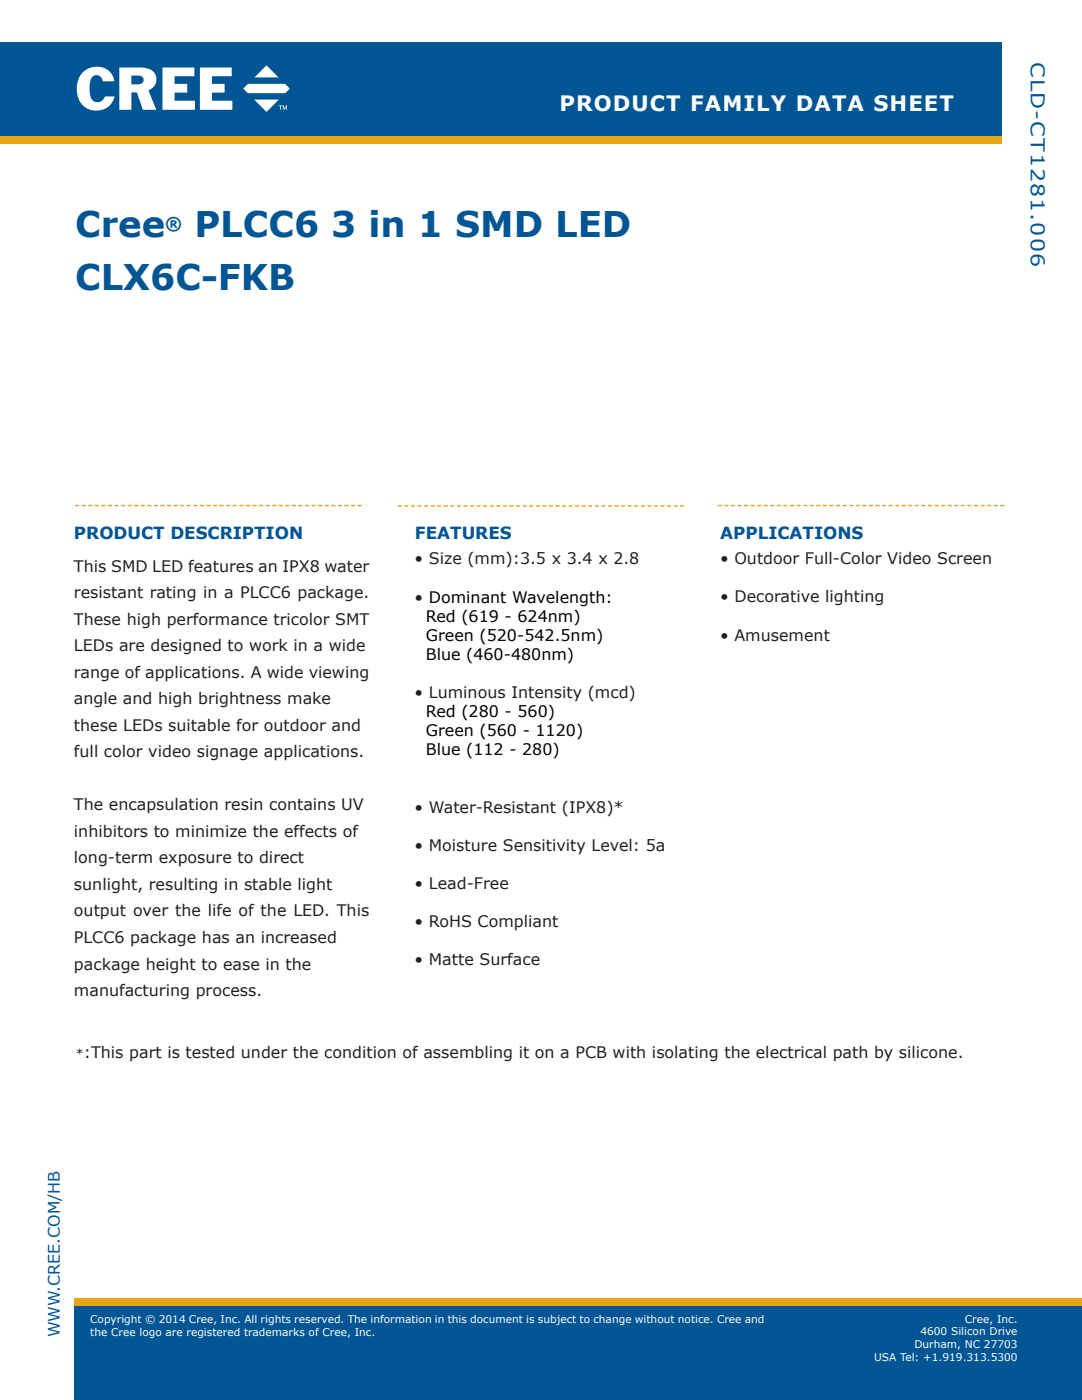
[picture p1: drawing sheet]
<svg xmlns="http://www.w3.org/2000/svg" width="216mm" height="279mm" viewBox="0 0 216 279" stroke-linecap="round" stroke-linejoin="round" font-family="sans-serif">
<defs><g id="words">
<g font-size="7.1" fill="#005595">
<text x="15" y="47.3">Cree</text>
<text x="38.8" y="47.3">PLCC6 3 in 1 SMD LED</text>
<text x="15" y="57.9">CLX6C-FKB</text>
</g>
<text font-size="4.2" fill="#fff" x="111.6" y="22.1">PRODUCT FAMILY DATA SHEET</text>
<text font-size="3.8" fill="#005595" x="205.7" y="12.4" transform="rotate(90 205.7 12.4)">CLD-CT1281.006</text>
<text font-size="3.5" fill="#005595" x="33" y="45.9">®</text>
<g font-size="3.4" fill="#005595">
<text x="14.8" y="107.6">PRODUCT DESCRIPTION</text>
<text x="82.8" y="107.6">FEATURES</text>
<text x="143.7" y="107.5">APPLICATIONS</text>
</g>
<g font-size="3.2" fill="#231f20">
<text x="82.7" y="112.6">• Size (mm):3.5 x 3.4 x 2.8</text>
<text x="143.7" y="112.6">• Outdoor Full-Color Video Screen</text>
<text x="14.8" y="114.1">This SMD LED features an IPX8 water</text>
<text x="14.8" y="119.4">resistant rating in a PLCC6 package.</text>
<text x="14.8" y="124.7">These high performance tricolor SMT</text>
<text x="82.7" y="120.3">• Dominant Wavelength:</text>
<text x="143.7" y="120.2">• Decorative lighting</text>
<text x="14.8" y="130">LEDs are designed to work in a wide</text>
<text x="143.7" y="127.9">• Amusement</text>
<text x="14.8" y="135.3">range of applications. A wide viewing</text>
<text x="14.8" y="140.6">angle and high brightness make</text>
<text x="82.7" y="139.3">• Luminous Intensity (mcd)</text>
<text x="14.8" y="145.9">these LEDs suitable for outdoor and</text>
<text x="14.8" y="151.2">full color video signage applications.</text>
<text x="14.8" y="161.7">The encapsulation resin contains UV</text>
<text x="14.8" y="167">inhibitors to minimize the effects of</text>
<text x="82.7" y="162.2">• Water-Resistant (IPX8)*</text>
<text x="14.8" y="172.3">long-term exposure to direct</text>
<text x="82.7" y="169.8">• Moisture Sensitivity Level: 5a</text>
<text x="14.8" y="177.6">sunlight, resulting in stable light</text>
<text x="82.7" y="177.4">• Lead-Free</text>
<text x="14.8" y="182.9">output over the life of the LED. This</text>
<text x="82.7" y="185">• RoHS Compliant</text>
<text x="14.8" y="188.2">PLCC6 package has an increased</text>
<text x="14.8" y="193.5">package height to ease in the</text>
<text x="82.7" y="192.6">• Matte Surface</text>
<text x="14.8" y="198.8">manufacturing process.</text>
<text x="16.7" y="211.1">:This part is tested under the condition of assembling it on a PCB with isolating the electrical path by silicone.</text>
</g>
<g font-size="3.2">
<text x="85" y="124.1">Red (619 - 624nm)</text>
<text x="85" y="127.9">Green (520-542.5nm)</text>
<text x="85" y="131.7">Blue (460-480nm)</text>
<text x="85" y="143.1">Red (280 - 560)</text>
<text x="85" y="146.9">Green (560 - 1120)</text>
<text x="85" y="150.7">Blue (112 - 280)</text>
</g>
<text font-size="3.2" fill="#005595" x="11.9" y="266.9" transform="rotate(-90 11.9 266.9)">WWW.CREE.COM/HB</text>
<text font-size="2.5" fill="#231f20" x="15.2" y="211.1">*</text>
<g font-size="2.1" fill="#fff">
<text x="192.5" y="264">Cree, Inc.</text>
<text x="18" y="265.1">Copyright © 2010 Cree, Inc. All rights reserved. The information in this document is subject to change without notice.</text>
<text x="18" y="267.7">Cree, the Cree logo and XLamp are registered trademarks of Cree, Inc.</text>
<text x="18" y="264">Copyright © 2014 Cree, Inc. All rights reserved. The information in this document is subject to change without notice. Cree and</text>
<text x="18" y="266.6">the Cree logo are registered trademarks of Cree, Inc.</text>
<text x="182.5" y="269.1">Durham, NC 27703</text>
<text x="183.7" y="266.5">4600 Silicon Drive</text>
<text x="174.4" y="271.6">USA Tel: +1.919.313.5300</text>
</g>
</g></defs>
<path d="M14.8 260.5h201.1v18.9h-201.1z" fill="#005595"/>
<path d="M-.1 27.1h200v1.5h-200z" fill="#e7a512"/>
<g fill="#005595">
<path d="M-.1 8.3h200v18.8h-200z"/>
<path d="M15.2 13h42.7v9.5h-42.7z"/>
</g>
<g fill="#fff">
<path d="M16.3 14.6a3.7 3.7 0 0 1 3.8-1.2 3.7 3.7 0 0 1 2.7 2.8h-2.3a1.25 1.25 0 0 0-1.2-1.2 1.25 1.25 0 0 0-1.3 1.1l-.1 1.5a3.2 3.2 0 0 0 .7 2.6 1.55 1.55 0 0 0 2.4-1h1.9a3.9 3.9 0 0 1-4.5 2.8 3.9 3.9 0 0 1-3.1-4.2 4.7 4.7 0 0 1 1-3.2z"/>
<path d="M32.4 13.5h6.4v1.7h-4v1.5h2.6v1.8h-2.6v1.6h4.1v1.8h-6.5z"/>
<path d="M39.9 13.5h6.3v1.7h-3.9v1.5h2.5v1.8h-2.5v1.6h4.1v1.8h-6.5z"/>
<path d="M50.8 15.4l2.4-2.4 2.4 2.4z"/>
<path d="M50.7 19.9h4.9l-2.4 2.4z"/>
<path d="M49.5 16.7h7.4l.9 1-.9 .9h-7.5l-.9-.9z"/>
<path d="M26.2 15.1h1.4a.91 .91 0 0 1 1.1 .9 .91 .91 0 0 1-1.2 .8h-1.3zM23.8 13.5v8.4h2.4v-3.4h1.1l1.2 3.4h2.7l-1.6-3.9a2.29 2.29 0 0 0 1.6-2.5 2.29 2.29 0 0 0-2.3-2z"/>
<path d="M56.4 21h.2l.2 .7 .3-.7h.2v.9h-.2v-.7l-.2 .7h-.1l-.2-.7v.7h-.2zM55.6 21h.7v.2h-.3v.7h-.1v-.7h-.3z"/>
</g>
<path d="M14.8 259.1h201.1v1.6h-201.1z" fill="#e7a512"/>
<path d="M15 100.9h57.1M143.2 100.9h57.2" fill="none" stroke="#e7a512" stroke-width=".26" stroke-dasharray=".8 .5" stroke-linecap="butt"/>
<path d="M14.8 260.5h201.1v18.9h-201.1z" fill="#005595"/>
<g fill="#e7a512">
<path d="M-.1 27.1h200v1.5h-200z"/>
<path d="M14.8 259.1h201.1v1.6h-201.1z"/>
</g>
<path d="M79.4 101h57.1" fill="none" stroke="#e7a512" stroke-width=".26" stroke-dasharray=".8 .5" stroke-linecap="butt"/>
<path d="M14.8 259.1h201.1v1.6h-201.1z" fill="#e7a512"/>
<use href="#words"/>
</svg>
